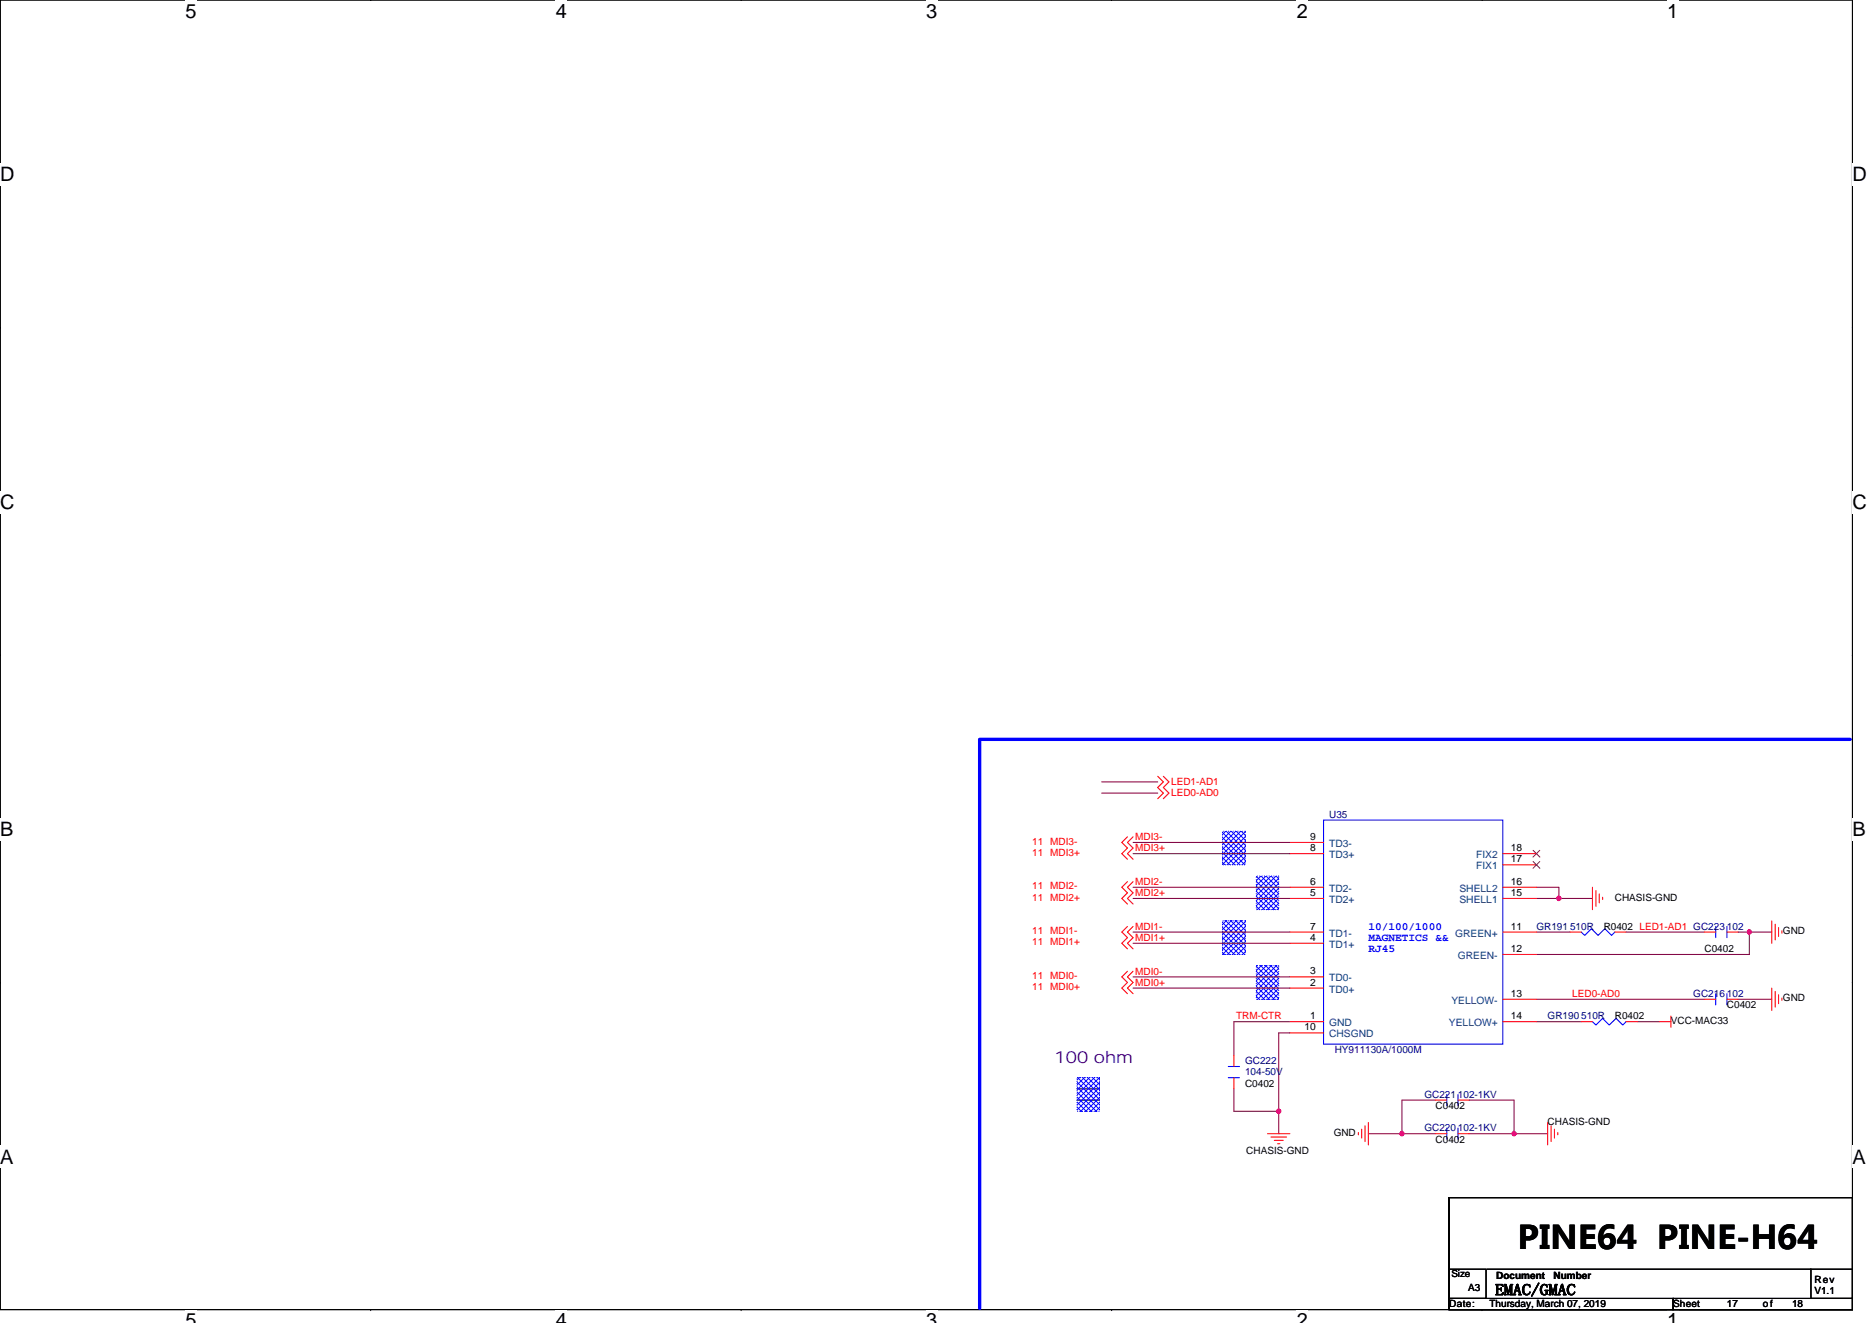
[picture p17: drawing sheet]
<svg xmlns="http://www.w3.org/2000/svg" width="297mm" height="210mm" viewBox="0 0 297 210" stroke-linecap="round" stroke-linejoin="round" font-family="sans-serif">
<defs><g id="words">
<text font-size="5.1" x="240.8" y="198.2">PINE64 PINE-H64</text>
<g font-size="3.2">
<text x="29.4" y="2.8">5</text>
<text x="88.2" y="2.8">4</text>
<text x="147" y="2.8">3</text>
<text x="205.8" y="2.8">2</text>
<text x="264.5" y="2.8">1</text>
<text x="0" y="28.8">D</text>
<text x="293.9" y="28.8">D</text>
<text x="0" y="80.8">C</text>
<text x="293.9" y="80.8">C</text>
<text x="0" y="132.7">B</text>
<text x="293.9" y="132.7">B</text>
<text x="0" y="184.7">A</text>
<text x="293.9" y="184.7">A</text>
<text x="29.4" y="210.7">5</text>
<text x="88.2" y="210.7">4</text>
<text x="147" y="210.7">3</text>
<text x="205.8" y="210.7">2</text>
<text x="264.5" y="210.7">1</text>
</g>
<text font-size="2.7" fill="#400080" x="167.3" y="168.7">100 ohm</text>
<text font-size="2.5" x="237.2" y="205.5">EMAC/GMAC</text>
<g font-size="1.8" fill="#00f">
<text x="217.1" y="147.6">10/100/1000</text>
<text x="217.1" y="149.4">MAGNETICS &amp;&amp;</text>
<text x="217.1" y="151.2">RJ45</text>
</g>
<g font-size="1.6" fill="#f00">
<text x="185.8" y="124.6">LED1-AD1</text>
<text x="185.8" y="126.4">LED0-AD0</text>
<text x="163.8" y="134">11 MDI3-</text>
<text x="163.8" y="135.8">11 MDI3+</text>
<text x="180.1" y="133.3">MDI3-</text>
<text x="180.1" y="135.1">MDI3+</text>
<text x="163.8" y="141.2">11 MDI2-</text>
<text x="163.8" y="142.9">11 MDI2+</text>
<text x="180.1" y="140.5">MDI2-</text>
<text x="180.1" y="142.2">MDI2+</text>
<text x="163.8" y="148.3">11 MDI1-</text>
<text x="180.1" y="149.4">MDI1+</text>
<text x="180.1" y="147.6">MDI1-</text>
<text x="163.8" y="150.1">11 MDI1+</text>
<text x="163.8" y="155.4">11 MDI0-</text>
<text x="180.1" y="154.7">MDI0-</text>
<text x="163.8" y="157.2">11 MDI0+</text>
<text x="180.1" y="156.5">MDI0+</text>
<text x="196.1" y="161.8">TRM-CTR</text>
<text x="249.5" y="158.2">LED0-AD0</text>
</g>
<g font-size="1.6" fill="#000080">
<text x="210.9" y="129.8">U35</text>
<text x="243.8" y="147.6">GR191 510R</text>
<text x="245.6" y="161.8">GR190 510R</text>
<text x="268.7" y="158.2">GC216 102</text>
<text x="211.8" y="167.1">HY911130A/1000M</text>
<text x="197.6" y="168.9">GC222</text>
<text x="197.6" y="170.7">104-50V</text>
<text x="226" y="174.2">GC221 102-1KV</text>
<text x="226" y="179.6">GC220 102-1KV</text>
</g>
<g font-size="1.6">
<text x="207.9" y="135.1">8</text>
<text x="207.9" y="133.3">9</text>
<text x="239.7" y="136.9">17</text>
<text x="239.7" y="135.1">18</text>
<text x="207.9" y="142.2">5</text>
<text x="207.9" y="140.4">6</text>
<text x="239.7" y="142.2">15</text>
<text x="239.7" y="140.4">16</text>
<text x="256.2" y="142.9">CHASIS-GND</text>
<text x="207.9" y="149.3">4</text>
<text x="207.9" y="147.6">7</text>
<text x="239.7" y="147.6">11</text>
<text x="254.5" y="147.6">R0402 LED1-AD1 GC223 102</text>
<text x="282.9" y="148.3">GND</text>
<text x="207.9" y="154.7">3</text>
<text x="239.7" y="151.1">12</text>
<text x="270.5" y="151.1">C0402</text>
<text x="207.9" y="156.4">2</text>
<text x="207.9" y="161.8">1</text>
<text x="239.7" y="158.2">13</text>
<text x="239.7" y="161.8">14</text>
<text x="256.2" y="161.8">R0402</text>
<text x="274" y="160">C0402</text>
<text x="282.9" y="158.9">GND</text>
<text x="207" y="163.6">10</text>
<text x="265.1" y="162.5">VCC-MAC33</text>
<text x="197.6" y="172.5">C0402</text>
<text x="227.8" y="176">C0402</text>
<text x="245.6" y="178.5">CHASIS-GND</text>
<text x="197.8" y="183.1">CHASIS-GND</text>
<text x="211.6" y="180.3">GND</text>
<text x="227.8" y="181.4">C0402</text>
<text x="230.3" y="202.7">Size</text>
<text x="237.4" y="202.9">Document</text>
<text x="246.5" y="202.9">Number</text>
<text x="287.9" y="203.6">Rev</text>
<text x="229.9" y="207.5">Date:</text>
<text x="233" y="204.8">A3</text>
<text x="236.3" y="207.5">Thursday, March 07, 2019</text>
<text x="265.5" y="207.5">Sheet</text>
<text x="274" y="207.5">17</text>
<text x="279.7" y="207.5">of</text>
<text x="284.3" y="207.5">18</text>
<text x="287.9" y="205.4">V1.1</text>
</g>
<g font-size="1.6" fill="#004080">
<text x="210.9" y="136.2">TD3+</text>
<text x="210.9" y="134.4">TD3-</text>
<text x="234.2" y="138">FIX1</text>
<text x="234.2" y="136.2">FIX2</text>
<text x="210.9" y="143.3">TD2+</text>
<text x="210.9" y="141.5">TD2-</text>
<text x="231.6" y="143.3">SHELL1</text>
<text x="231.6" y="141.5">SHELL2</text>
<text x="210.9" y="148.7">TD1-</text>
<text x="230.9" y="148.7">GREEN+</text>
<text x="210.9" y="155.8">TD0-</text>
<text x="210.9" y="150.4">TD1+</text>
<text x="231.3" y="152.2">GREEN-</text>
<text x="210.9" y="157.5">TD0+</text>
<text x="230.3" y="159.3">YELLOW-</text>
<text x="210.9" y="164.7">CHSGND</text>
<text x="210.9" y="162.9">GND</text>
<text x="229.9" y="162.9">YELLOW+</text>
</g>
</g></defs>
<path d="M0 0h293.9v207.9h-293.9z" fill="none" stroke="#000" stroke-width=".17"/>
<g fill="#fff">
<path d="M29.4 0h1.8v3.5h-1.8z"/>
<path d="M29.4 207.9h1.8v2h-1.8z"/>
</g>
<path d="M58.8 0h.1M58.8 207.9h.1" fill="none" stroke="#000" stroke-width=".17"/>
<g fill="#fff">
<path d="M88.2 0h1.8v3.5h-1.8z"/>
<path d="M88.2 207.9h1.8v2h-1.8z"/>
</g>
<path d="M117.6 0h.1M117.6 207.9h.1" fill="none" stroke="#000" stroke-width=".17"/>
<g fill="#fff">
<path d="M147 0h1.7v3.5h-1.7z"/>
<path d="M147 207.9h1.7v2h-1.7z"/>
</g>
<path d="M176.4 0h.1M176.4 207.9h.1" fill="none" stroke="#000" stroke-width=".17"/>
<g fill="#fff">
<path d="M205.8 0h1.7v3.5h-1.7z"/>
<path d="M205.8 207.9h1.7v2h-1.7z"/>
</g>
<path d="M235.2 0h.1M235.2 207.9h.1" fill="none" stroke="#000" stroke-width=".17"/>
<g fill="#fff">
<path d="M264.5 0h1.8v3.5h-1.8z"/>
<path d="M264.5 207.9h1.8v2h-1.8z"/>
<path d="M0 26h2.3v3.5h-2.3z"/>
<path d="M293.9 26h2.3v3.5h-2.3z"/>
<path d="M0 77.9h2.3v3.5h-2.3z"/>
<path d="M293.9 77.9h2.3v3.5h-2.3z"/>
</g>
<path d="M0 52h.1M293.9 52h.1" fill="none" stroke="#000" stroke-width=".17"/>
<g fill="#fff">
<path d="M0 129.9h2.1v3.5h-2.1z"/>
<path d="M293.9 129.9h2.1v3.5h-2.1z"/>
</g>
<path d="M0 103.9h.1M293.9 103.9h.1" fill="none" stroke="#000" stroke-width=".17"/>
<g fill="#fff">
<path d="M0 181.9h2.2v3.5h-2.2z"/>
<path d="M293.9 181.9h2.2v3.5h-2.2z"/>
</g>
<path d="M0 155.9h.1M293.9 155.9h.1M170.9 172.8h3.6M170.9 174.6h3.6M229.9 190.1h64v17.8h-64zM229.9 206.1h35.6v1.8h-35.6zM229.9 201.4h5.9v4.7h-5.9zM236 201.4h51.4M265.5 206.1h28.4v1.8h-28.4zM287.4 201.4h6.5v4.7h-6.5z" fill="none" stroke="#000" stroke-width=".17"/>
<g fill="#00f" stroke="#00f" stroke-width=".17" stroke-dasharray="0 .3">
<path d="M170.9 171h3.6v5.4h-3.6z" fill-rule="evenodd"/>
<path d="M194 131.9h3.6v5.4h-3.6z" fill-rule="evenodd"/>
<path d="M199.3 139h3.6v5.4h-3.6z" fill-rule="evenodd"/>
<path d="M194 146.2h3.6v5.3h-3.6z" fill-rule="evenodd"/>
<path d="M199.3 153.3h3.6v5.3h-3.6z" fill-rule="evenodd"/>
</g>
<path d="M293.6 117.3h-138.2v90.4" fill="none" stroke="#00f" stroke-width=".53"/>
<g fill="none" stroke="#800040" stroke-width=".17">
<path d="M174.8 124.1h8.9M174.8 125.9h8.9M179.8 133.7h24.9M179.8 135.5h24.9M179.8 149.7h24.9M179.8 140.8h24.9M179.8 142.6h24.9M179.8 147.9h24.9M179.8 155h24.9M179.8 156.8h24.9M243.8 142.6h3.6M243.8 147.9h5.3"/>
<path d="M243.8 140.8h3.6v1.8M243.8 158.6h26.7M247.4 142.6h5.3M258 147.9h12.5M275.8 158.6h5.3M275.8 147.9h1.8v3.6h-33.8M277.6 147.9h3.5M195.8 172.8v3.6h7.1M202.9 176.4v3.5M204.7 163.9h-1.8v12.5M204.7 162.2h-8.9v5.3M217.1 179.9h5.4"/>
<path d="M222.5 179.9h5.3M227.8 174.6h-5.3v5.3M233.1 174.6h7.1v5.3M233.1 179.9h7.1M240.2 179.9h5.4M243.8 162.2h7.1M259.8 162.2h3.6"/>
</g>
<g fill="#f0f" stroke="#f0f" stroke-width=".17">
<circle cx="277.6" cy="147.9" r=".34"/>
<circle cx="247.3" cy="142.6" r=".34"/>
<circle cx="222.5" cy="179.9" r=".34"/>
<circle cx="240.2" cy="179.9" r=".34"/>
<circle cx="202.9" cy="176.4" r=".34"/>
</g>
<g fill="none" stroke="#f00" stroke-width=".17">
<path d="M178.9 132.8l-.9 .9 .9 .9-.9 .9 .9 .9M178.9 139.9l-.9 .9 .9 .9-.9 .9 .9 .9M179.8 132.8l-.9 .9 .9 .9-.9 .9 .9 .9M179.8 139.9l-.9 .9 .9 .9-.9 .9 .9 .9M183.7 123.2l.9 .9-.9 .9 .9 .9-.9 .9M184.6 123.2l.9 .9-.9 .9 .9 .9-.9 .9M204.7 135.5h5.3M204.7 133.7h5.3M238.5 137.3h5.3M238.5 135.5h5.3M178.9 147l-.9 .9 .9 .9-.9 .9 .9 .9M178.9 154.2l-.9 .8 .9 .9-.9 .9 .9 .9"/>
<path d="M179.8 147l-.9 .9 .9 .9-.9 .9 .9 .9M179.8 154.2l-.9 .8 .9 .9-.9 .9 .9 .9M204.7 156.8h5.3M204.7 155h5.3M204.7 149.7h5.3M204.7 142.6h5.3M204.7 140.8h5.3M204.7 147.9h5.3M238.5 147.9h5.3M238.5 151.5h5.3M238.5 158.6h5.3M238.5 142.6h5.3"/>
<path d="M238.5 140.8h5.3M249.1 147.9h1.8M252.7 140.8v3.6M253.2 141.4v2.4M253.8 141.9v1.4M254.3 142.4v.4M256.2 147.9h1.8M270.5 158.6h1.7M270.5 147.9h1.7M274 158.6h1.8M274 147.9h1.8M281.1 146.2v3.5"/>
<path d="M281.1 156.8v3.6M281.7 146.7v2.5M281.7 157.4v2.5M282.2 147.2v1.4M282.2 157.9v1.4M282.7 147.7v.4M282.7 158.4v.4M195.8 171v1.8M195.8 167.5v1.8M201.1 179.9h3.6M204.7 163.9h5.3M204.7 162.2h5.3"/>
<path d="M215.5 179.7v.4M216.1 179.2v1.4M216.6 178.7v2.5M217.1 178.2v3.5M227.8 174.6h1.8M227.8 179.9h1.8M231.3 174.6h1.8M231.3 179.9h1.8M238.5 162.2h5.3M245.6 178.2v3.5M246.1 178.7v2.5M246.7 179.2v1.4"/>
<path d="M247.2 179.7v.4M250.9 162.2h1.8M258 162.2h1.8M263.4 162.2h1.7M265.1 161.3v1.7M201.7 180.5h2.4M202.2 181h1.4M202.7 181.5h.4"/>
</g>
<g fill="none" stroke="#00f" stroke-width=".17">
<path d="M210 130.2h28.5v35.5h-28.5zM250.9 147.9l.6 .6 1-1.1 1.1 1.1 1.1-1.1 1 1.1 .5-.6M272.2 157.7v1.8M272.2 147v1.8M274 157.7v1.8M274 147v1.8M194.9 171h1.8M194.9 169.3h1.8M229.6 173.7v1.8M229.6 179v1.8M231.3 173.7v1.8M231.3 179v1.8"/>
<path d="M252.7 162.2l.5 .5 1.1-1.1 1.1 1.1 1-1.1 1.1 1.1 .5-.5"/>
</g>
<path d="M243.3 136.7l1 1.1M243.3 135l1 1M244.3 136.7l-1.1 1.1M244.3 135l-1.1 1" fill="none" stroke="#804000" stroke-width=".16"/>
<use href="#words"/>
</svg>
